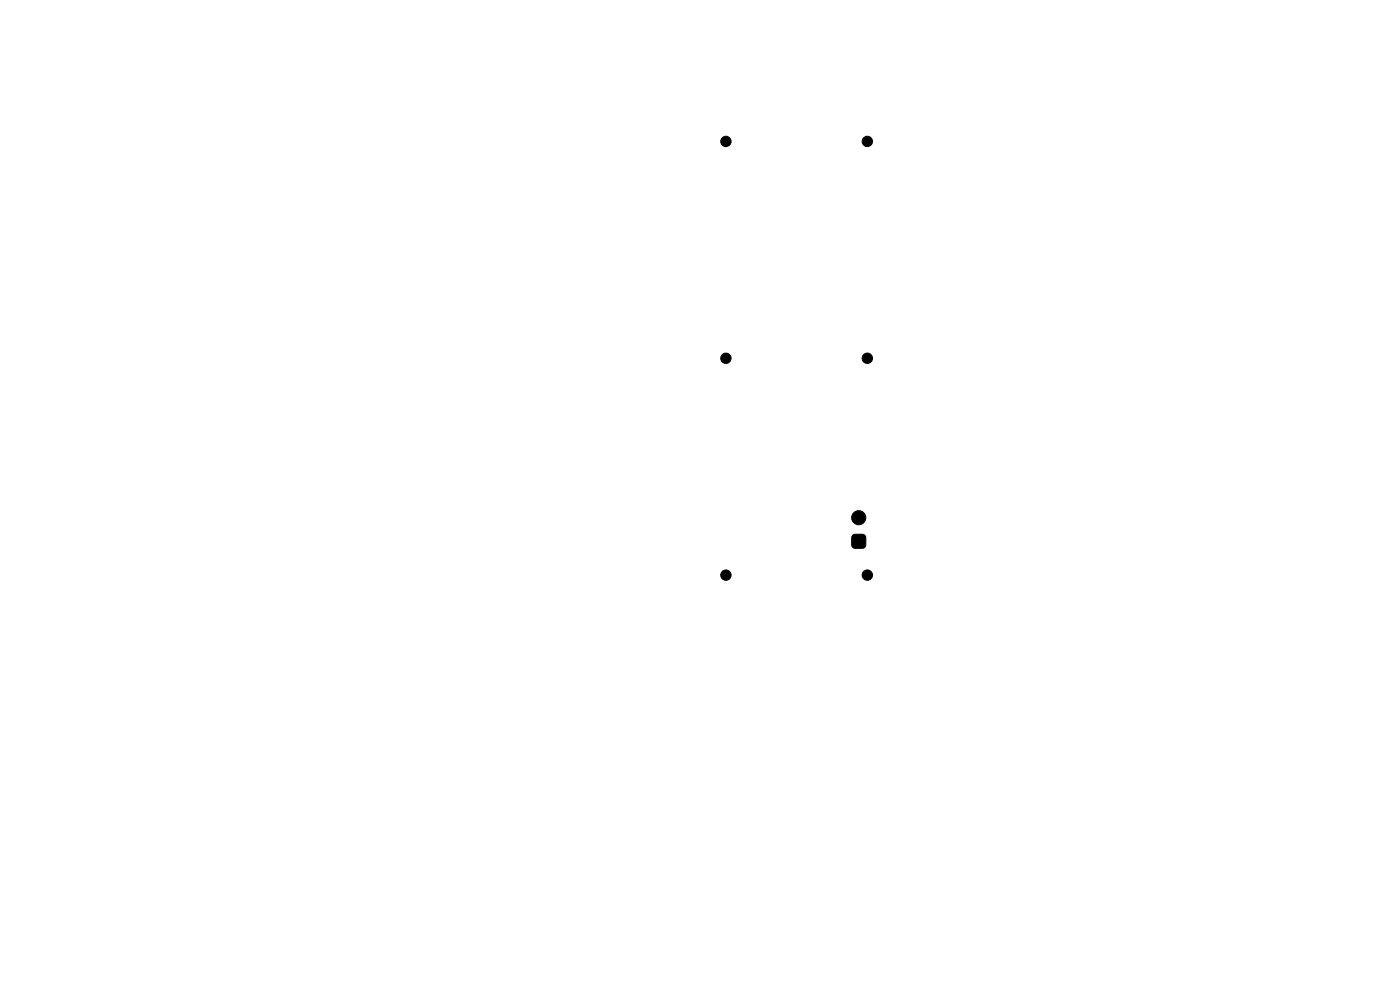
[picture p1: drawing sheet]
<svg xmlns="http://www.w3.org/2000/svg" width="297mm" height="210mm" viewBox="0 0 297 210" stroke-linecap="round" stroke-linejoin="round" font-family="sans-serif">
<g fill="#000" stroke="#000" stroke-width=".21">
<path d="M181 113.5l.4-.2h1.5l.6 .3 .2 .5v1.5l-.3 .6-.5 .1h-1.5l-.6-.3-.1-.4v-1.5z"/>
<circle cx="154" cy="30" r="1.1"/>
<circle cx="184" cy="30" r="1.1"/>
<circle cx="154" cy="76" r="1.1"/>
<circle cx="184" cy="76" r="1.1"/>
<circle cx="182.2" cy="109.8" r="1.5"/>
<circle cx="154" cy="122" r="1.1"/>
<circle cx="184" cy="122" r="1.1"/>
</g>
</svg>
